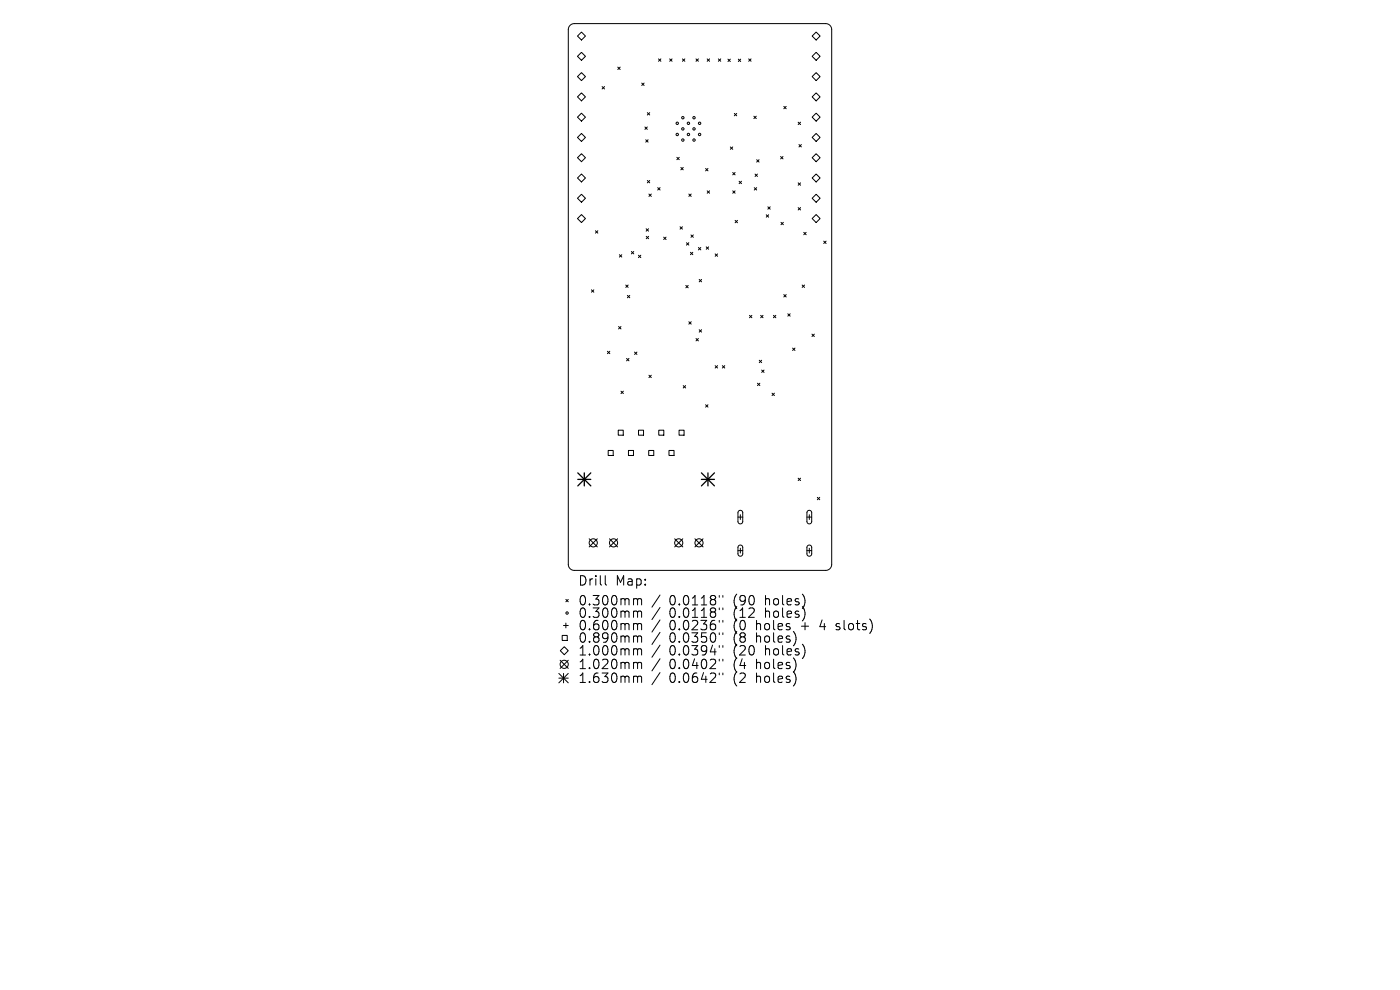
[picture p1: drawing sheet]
<svg xmlns="http://www.w3.org/2000/svg" width="297mm" height="210mm" viewBox="0 0 297 210" stroke-linecap="round" stroke-linejoin="round" font-family="sans-serif">
<defs><g id="words">
<g font-size="2.8">
<text x="122.6" y="124.5">Drill</text>
<text x="130.6" y="124.5">Map:</text>
<text x="122.6" y="128.7">0.300mm</text>
<text x="122.6" y="131.3">0.300mm</text>
<text x="142" y="128.7">0.0118&quot;</text>
<text x="142" y="131.3">0.0118&quot;</text>
<text x="155.7" y="128.7">(90</text>
<text x="155.7" y="131.3">(12</text>
<text x="162.6" y="128.7">holes)</text>
<text x="162.6" y="131.3">holes)</text>
<text x="122.6" y="134">0.600mm</text>
<text x="122.6" y="136.6">0.890mm</text>
<text x="142" y="134">0.0236&quot;</text>
<text x="142" y="136.6">0.0350&quot;</text>
<text x="155.7" y="134">(0</text>
<text x="155.7" y="136.6">(8</text>
<text x="160.7" y="134">holes</text>
<text x="160.7" y="136.6">holes)</text>
<text x="170.4" y="134">+</text>
<text x="174.6" y="134">4</text>
<text x="178.2" y="134">slots)</text>
<text x="122.6" y="139.3">1.000mm</text>
<text x="122.6" y="142.2">1.020mm</text>
<text x="142" y="139.3">0.0394&quot;</text>
<text x="142" y="142.2">0.0402&quot;</text>
<text x="155.7" y="139.3">(20</text>
<text x="155.7" y="142.2">(4</text>
<text x="160.7" y="142.2">holes)</text>
<text x="162.6" y="139.3">holes)</text>
<text x="122.6" y="145.2">1.630mm</text>
<text x="142" y="145.2">0.0642&quot;</text>
<text x="155.7" y="145.2">(2</text>
<text x="160.7" y="145.2">holes)</text>
</g>
</g></defs>
<g fill="none" stroke="#000" stroke-width=".21">
<path d="M120.9 5.4l.9-.4h53.4a1.27 1.27 0 0 1 1.2 1.3v113.4a1.27 1.27 0 0 1-1.2 1.3h-53.4a1.27 1.27 0 0 1-1.2-1.3v-113.4zM122.5 7.6l.9-.8 .8 .8-.8 .9zM122.5 16.3l.9-.9 .8 .9-.8 .8zM123.4 11.1l.8 .9-.8 .8-.9-.8zM123.4 19.7l.8 .9-.8 .8-.9-.8zM127.7 18.4l.5 .5M128.2 18.4l-.5 .5M131.1 14.2l.5 .5M131.6 14.2l-.5 .5M136.1 17.6l.5 .5M136.6 17.6l-.5 .5M139.7 12.5l.5 .5"/>
<path d="M140.2 12.5l-.5 .5M142.1 12.5l.5 .5M142.6 12.5l-.5 .5M144.8 12.5l.5 .5M145.3 12.5l-.5 .5M147.7 12.5l.5 .5M148.2 12.5l-.5 .5M150 12.5l.5 .5M150.5 12.5l-.5 .5M152.4 12.5l.5 .5M152.9 12.5l-.5 .5M154.4 12.5l.5 .6"/>
<path d="M154.9 12.5l-.5 .6M156.6 12.5l.5 .6M157.1 12.5l-.5 .6M158.8 12.5l.5 .5M159.3 12.5l-.5 .5M172.3 7.6l.8-.8 .9 .8-.9 .9zM172.3 16.3l.8-.9 .9 .9-.9 .8zM173.1 11.1l.9 .9-.9 .8-.8-.8zM173.1 19.7l.9 .9-.9 .8-.8-.8zM122.5 29.2l.9-.9 .8 .9-.8 .8zM122.5 37.8l.9-.9 .8 .9-.8 .8zM123.4 24l.8 .9-.8 .8-.9-.8z"/>
<path d="M123.4 32.6l.8 .9-.8 .8-.9-.8zM136.8 26.9l.5 .5M137 29.6l.5 .6M137.3 26.9l-.5 .5M137.3 23.9l.5 .5M137.3 38.3l.5 .5M137.5 29.6l-.5 .6M137.8 23.9l-.5 .5M137.8 38.3l-.5 .5M139.5 39.8l.5 .5M140 39.8l-.5 .5M143.6 33.4l.5 .5"/>
<path d="M144.1 33.4l-.5 .5M144.4 35.5l.5 .5M144.9 35.5l-.5 .5M149.7 35.7l.5 .5M150.2 35.7l-.5 .5M154.9 31.2l.5 .5M155.4 31.2l-.5 .5M155.4 36.6l.6 .5M155.8 24.1l.5 .5M156 36.6l-.6 .5M156.3 24.1l-.5 .5M156.8 38.5l.5 .5"/>
<path d="M157.3 38.5l-.5 .5M159.9 24.7l.5 .5M160 39.8l.5 .5M160.2 36.9l.5 .5M160.4 24.7l-.5 .5M160.5 39.8l-.5 .5M160.5 33.9l.5 .5M160.7 36.9l-.5 .5M161 33.9l-.5 .5M165.6 33.2l.5 .5M166.1 33.2l-.5 .5M166.3 22.6l.5 .5"/>
<path d="M166.8 22.6l-.5 .5M169.3 25.9l.5 .5M169.3 38.8l.5 .5M169.5 30.7l.5 .5M169.8 25.9l-.5 .5M169.8 38.8l-.5 .5M170 30.7l-.5 .5M172.3 29.2l.8-.9 .9 .9-.9 .8zM172.3 37.8l.8-.9 .9 .9-.9 .8zM173.1 24l.9 .9-.9 .8-.8-.8zM173.1 32.6l.9 .9-.9 .8-.8-.8zM122.5 46.4l.9-.9 .8 .9-.8 .8z"/>
<path d="M123.4 41.2l.8 .9-.8 .8-.9-.8zM126.3 48.9l.5 .6M126.8 48.9l-.5 .6M131.4 54l.5 .5M131.9 54l-.5 .5M133.9 53.4l.5 .5M134.4 53.4l-.5 .5M135.4 54.1l.5 .5M135.9 54.1l-.5 .5M137.1 48.5l.5 .5M137.1 50.1l.5 .5M137.6 48.5l-.5 .5"/>
<path d="M137.6 50.1l-.5 .5M137.7 41.2l.5 .5M138.2 41.2l-.5 .5M140.8 50.3l.5 .5M141.3 50.3l-.5 .5M144.3 48.1l.5 .5M144.8 48.1l-.5 .5M145.6 51.5l.5 .5M146.1 51.5l-.5 .5M146.1 41.2l.5 .5M146.5 53.5l.5 .5M146.6 49.8l.5 .5"/>
<path d="M146.6 41.2l-.5 .5M147 53.5l-.5 .5M147.1 49.8l-.5 .5M148.2 52.5l.5 .5M148.3 59.3l.5 .5M148.7 52.5l-.5 .5M148.8 59.3l-.5 .5M149.8 52.4l.5 .5M150 40.5l.5 .5M150.3 52.4l-.5 .5M150.5 40.5l-.5 .5M151.7 53.9l.5 .5"/>
<path d="M152.2 53.9l-.5 .5M155.4 40.5l.6 .5M156 40.5l-.6 .5M156 46.7l.5 .6M156.5 46.7l-.5 .6M162.6 45.6l.5 .5M162.9 43.9l.5 .5M163.1 45.6l-.5 .5M163.4 43.9l-.5 .5M165.7 47.2l.5 .5M166.2 47.2l-.5 .5M169.3 44l.5 .5"/>
<path d="M169.8 44l-.5 .5M170.5 49.3l.5 .5M171 49.3l-.5 .5M173.1 41.2l.9 .9-.9 .8-.8-.8zM173.1 45.5l.9 .9-.9 .8-.8-.8zM174.7 51.1l.6 .6M175.3 51.1l-.6 .6M125.5 61.5l.5 .5M126 61.5l-.5 .5M128.9 74.5l.5 .5M129.4 74.5l-.5 .5M131.2 69.3l.5 .5"/>
<path d="M131.7 69.3l-.5 .5M132.8 60.5l.5 .5M132.9 76l.5 .5M133.1 62.7l.5 .5M133.3 60.5l-.5 .5M133.4 76l-.5 .5M133.6 62.7l-.5 .5M134.6 74.7l.5 .5M135.1 74.7l-.5 .5M137.7 79.6l.5 .5M138.2 79.6l-.5 .5M145.5 60.5l.5 .6"/>
<path d="M146 60.5l-.5 .6M146.1 68.3l.5 .5M146.6 68.3l-.5 .5M147.7 71.8l.5 .5M148.2 71.8l-.5 .5M148.3 69.9l.5 .6M148.8 69.9l-.5 .6M151.7 77.6l.5 .5M152.2 77.6l-.5 .5M153.2 77.6l.6 .5M153.8 77.6l-.6 .5M159 66.9l.5 .5"/>
<path d="M159.5 66.9l-.5 .5M161.1 76.4l.5 .5M161.4 66.9l.5 .5M161.6 76.4l-.5 .5M161.6 78.5l.5 .5M161.9 66.9l-.5 .5M162.1 78.5l-.5 .5M164.1 66.9l.5 .5M164.6 66.9l-.5 .5M166.3 62.5l.5 .5M166.8 62.5l-.5 .5M167.1 66.6l.5 .5"/>
<path d="M167.6 66.6l-.5 .5M168.1 73.8l.6 .5M168.7 73.8l-.6 .5M170.2 60.5l.5 .5M170.7 60.5l-.5 .5M172.2 70.9l.6 .5M172.8 70.9l-.6 .5M129 95.6h1.1v1h-1.1zM131.2 91.3h1v1h-1zM131.7 83l.5 .5M132.2 83l-.5 .5M133.3 95.6h1.1v1h-1.1z"/>
<path d="M135.5 91.3h1v1h-1zM137.6 95.6h1.1v1h-1.1zM139.8 91.3h1v1h-1zM141.9 95.6h1.1v1h-1.1zM144.1 91.3h1v1h-1zM144.9 81.8l.6 .5M145.5 81.8l-.6 .5M149.7 85.9l.5 .5M150.2 85.9l-.5 .5M160.7 81.3l.5 .5M161.2 81.3l-.5 .5M163.8 83.4l.5 .5"/>
<path d="M164.3 83.4l-.5 .5M125 114.3l1.7 1.7M126.7 114.3l-1.7 1.7M129.3 114.3l1.7 1.7M131 114.3l-1.7 1.7M143.1 114.3l1.8 1.7M144.9 114.3l-1.8 1.7M147.4 114.3l1.8 1.7M149.2 114.3l-1.8 1.7M156.6 109.7h1M156.6 116.8h1M156.7 108.4l.5-.1 .4 .4v2l-.5 .4-.3-.1-.2-.3v-2z"/>
<path d="M156.7 115.8l.5-.2 .4 .4v1.6l-.5 .4-.3-.1-.2-.3v-1.5zM157.1 109.2v1M157.1 116.3v1M169.3 101.4l.5 .5M169.8 101.4l-.5 .5M171.2 109.7h1M171.2 116.8h1M171.3 108.4l.6-.1 .3 .4v2l-.4 .4-.4-.1-.2-.3v-2zM171.3 115.8l.5-.2 .4 .4v1.6l-.4 .4-.4-.1-.2-.3v-1.5zM171.7 109.2v1M171.7 116.3v1M173.4 105.5l.5 .5"/>
<path d="M173.9 105.5l-.5 .5M118.9 138l.8-.8 .9 .8-.9 .9zM119.3 134.8h1v1.1h-1zM119.5 132.7h1.1M120 127.2l.6 .5M120 132.2v1M120.6 127.2l-.6 .5M128.4 122.1v1.7l.3 .3M134.7 127h.3l.3 .3M134.7 129.6h.3l.3 .3M134.7 132.3h.3l.3 .3M134.7 134.9l.5 .1 .1 .2"/>
<path d="M134.7 137.6l.5 .1 .1 .2M135.3 127.3l.2-.3 .5 .1 .1 1.2M135.3 127.3v1M135.3 129.9v1.1M135.3 132.6v1M135.3 135.2v1M135.3 137.9v1M135.3 129.9l.2-.3 .5 .1 .1 1.3M135.3 132.6l.2-.3 .5 .1 .1 1.2M135.3 135.2l.2-.3 .5 .1 .1 1.2M135.3 137.9l.2-.3 .5 .1 .1 1.2M140 126.2l-1.7 2.6"/>
<path d="M140 128.9l-1.7 2.5M140 131.5l-1.7 2.6M140 134.1l-1.7 2.6M140 136.9l-1.7 2.5M140 139.7l-1.7 2.6M152.6 126.3v.4M152.6 129v.3M152.6 131.6v.4M152.6 134.2v.4M152.6 136.9v.4M152.6 139.8v.4M153.4 126.3v.4"/>
<path d="M153.4 129v.3M153.4 131.6v.4M153.4 134.2v.4M153.4 136.9v.4M153.4 139.8v.4M177.4 133.5l.1 .1M177.4 132.4v.4M118.6 142.9l2 2M118.6 143.9h2M118.8 140.1l1.8 1.7M119.6 142.9v2M120.6 142.9l-2 2"/>
<path d="M120.6 140.1l-1.8 1.7M134.7 140.5l.5 .1 .1 .2M134.7 143.4h.3l.3 .3M135.3 140.8v1M135.3 143.7v1.1M135.3 140.8l.2-.3 .5 .1 .1 1.2M135.3 143.7l.2-.3 .5 .1 .1 1.3M140 142.7l-1.7 2.5M152.6 142.8v.3M153.4 142.8v.3"/>
<circle cx="143.7" cy="28.5" r=".25"/>
<circle cx="143.7" cy="26.2" r=".25"/>
<circle cx="144.9" cy="27.3" r=".25"/>
<circle cx="144.9" cy="29.7" r=".25"/>
<circle cx="144.9" cy="25" r=".25"/>
<circle cx="146" cy="28.5" r=".25"/>
<circle cx="146" cy="26.2" r=".25"/>
<circle cx="147.2" cy="27.3" r=".25"/>
<circle cx="147.2" cy="25" r=".25"/>
<circle cx="147.2" cy="29.7" r=".25"/>
<circle cx="148.4" cy="28.5" r=".25"/>
<circle cx="148.4" cy="26.2" r=".25"/>
<circle cx="125.9" cy="115.2" r=".86"/>
<circle cx="130.2" cy="115.2" r=".86"/>
<circle cx="144" cy="115.2" r=".86"/>
<circle cx="148.3" cy="115.2" r=".86"/>
<circle cx="120.3" cy="130" r=".25"/>
<circle cx="119.7" cy="140.9" r=".86"/>
</g>
<path d="M122.6 100.3l2.7 2.8M122.6 101.7h2.7M124 100.3v2.8M125.3 100.3l-2.7 2.8M148.8 101.7h2.8M148.8 100.3l2.8 2.8M150.2 100.3v2.8M151.6 100.3l-2.8 2.8" fill="none" stroke="#000" stroke-width=".28"/>
<use href="#words"/>
</svg>
